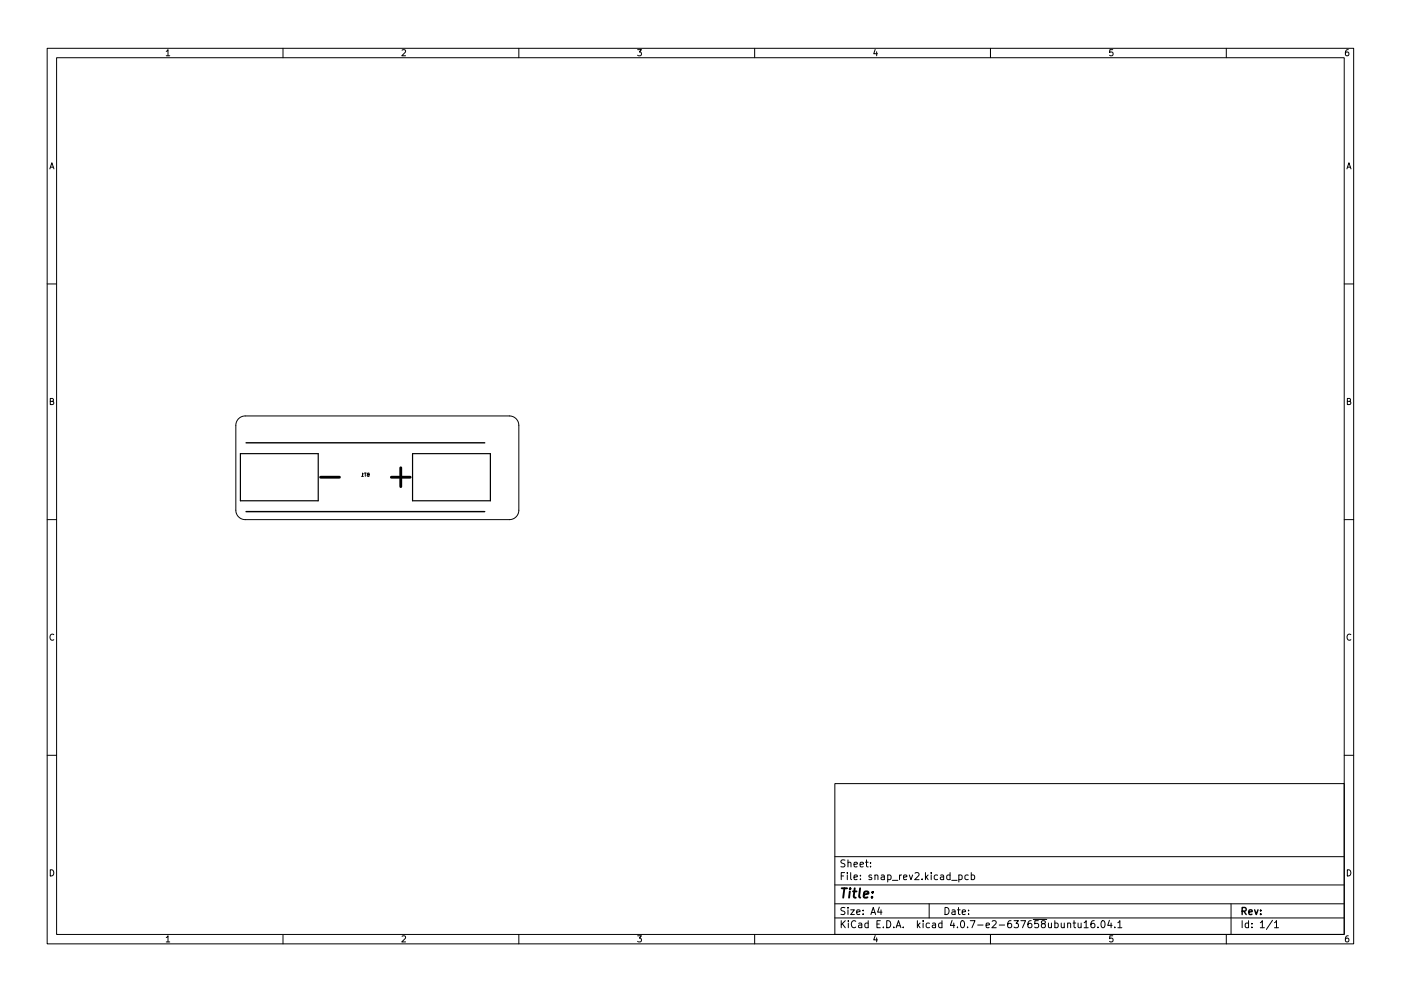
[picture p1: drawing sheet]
<svg xmlns="http://www.w3.org/2000/svg" width="297mm" height="210mm" viewBox="0 0 297 210" stroke-linecap="round" stroke-linejoin="round" font-family="sans-serif">
<g fill="none" stroke="#000" stroke-width=".21">
<path d="M10 10.2h277v190.1h-277zM12 12.2h273v186.1h-273zM35.2 10.9l.4-.4v1.3M35.2 11.8h.8M60 10.2v2M85.2 10.7l.5-.2 .3 .4-.8 .9h.8M110 10.2v2M135.2 10.5h.8l-.4 .5 .3 .2v.5l-.2 .1-.5-.1M160 10.2v2M185.6 10.5l-.4 .9h.9M185.9 11v.8M210 10.2v2"/>
<path d="M235.9 10.5h-.6l-.1 .7 .7-.1v.6l-.2 .1-.5-.1M260 10.2v2M285.9 10.5l-.4 .1-.2 .2-.1 .8 .3 .2 .4-.1v-.6l-.4-.1-.3 .3M10.6 35.8l.4-1.3 .4 1.3M10.7 35.5h.6M285.6 35.8l.4-1.3 .4 1.3M285.7 35.5h.6M10 60.2h2M285 60.2h2M10.7 85.2l.5-.1 .1-.4-.6-.2v1.3h.5l.2-.4-.3-.2M50.6 88.8l.6-.4 .8-.2h56a2 2 0 0 1 2 2v18a2 2 0 0 1-2 2h-56a2 2 0 0 1-2-2v-18l.2-.8zM285.7 85.2l.5-.1 .1-.4-.6-.2v1.3h.5l.2-.4-.3-.2"/>
<path d="M10 110.2h2M76.7 101.1h.4M77.1 100.6l-.2-.2v.7M77.3 100.4h.4M77.5 100.4v.7M78 100.7l-.1 .1 .1 .3h.3v-.7h-.4l.1 .3h.3M285 110.2h2M11.4 134.7a.58 .58 0 0 0-.8 .5 .58 .58 0 0 0 .8 .5M286.4 134.7a.58 .58 0 0 0-.8 .5 .58 .58 0 0 0 .8 .5M10 160.2h2M177 166.3h108v32h-108zM285 160.2h2"/>
<path d="M10.7 184.5a.66 .66 0 0 1 .7 .7 .66 .66 0 0 1-.7 .6zM35.2 198.9l.4-.4v1.3M35.2 199.8h.8M60 198.3v2M85.2 198.7l.5-.2 .3 .4-.8 .9h.8M110 198.3v2M135.2 198.5h.8l-.4 .5 .3 .2v.5l-.2 .1-.5-.1M160 198.3v2M177 194.8h108M177 191.8h108M177 187.8h108M177 181.8h108"/>
<path d="M178.4 195.3v1.5M178.4 185.8h.5M178.6 196l.6 .8M179.1 185.1h-.7v1.5M179.1 192.6l-.5-.1-.2 .2v.4l.6 .3 .1 .3-.2 .3h-.6M179.1 182.5l-.5-.1-.2 .2v.4l.6 .3 .1 .3-.2 .3h-.6M179.2 195.3l-.8 .9M179.6 185.1v.2M179.6 185.6v1M179.8 192.5v.2M179.8 183.1l.2-.2 .4 .1v.9M179.8 182.4v1.5"/>
<path d="M179.8 193v1M179.9 195.3v.2M179.9 195.8v1M180.4 193h.7l-.7 1h.7M180.4 185.1v1.3l.2 .2M181.1 186.1l.7-.1-.1-.3-.4-.1-.2 .2v.8h.6M181.1 183.4l.7-.1-.1-.3-.4-.1-.2 .2v.8h.6M181.4 195.5a.71 .71 0 0 0-1 .5 .71 .71 0 0 0 .7 .8l.3-.1M181.6 193.5l.8-.1-.1-.3-.4-.1-.3 .2 .1 .8h.6M182.1 195.9h.5l.1 .9M182.4 183.4l.7-.1-.1-.3-.4-.1-.2 .2v.8h.6M182.4 186.5v.1"/>
<path d="M182.4 185.7v.1M182.7 196.2l-.5 .1-.2 .2 .2 .3h.5M183 193.9v.1M183 193.1v.1M183.5 182.9h.6M183.7 182.4v1.3l.4 .2M184.1 195.9l-.5-.1-.2 .3 .1 .7h.6M184.1 195.3v1.5M184.6 183.8v.1M184.6 183v.1M184.6 194l.5-1.5 .5 1.5M184.8 185.7l-.4-.1-.2 .2 .1 .3 .5 .1v.4h-.6"/>
<path d="M184.8 193.6h.7M185.5 185.8l.2-.2 .4 .1v.9M185.5 185.6v1M185.6 198.5l-.4 .9h.9M185.9 199v.8M185.9 196h.5M186.4 192.5l-.3 1h.9M186.6 195.3h-.7v1.5h.7M186.8 193v1M186.9 185.7h.5l.1 .9M187.3 196.7v.1M187.5 186l-.5 .1-.2 .2 .2 .3h.5"/>
<path d="M188 195.3a.76 .76 0 0 1 .9 .8 .76 .76 0 0 1-.9 .7zM188.2 185.7l.4-.1 .3 .3-.1 .7h-.6M188.2 185.6v1.5M189.2 186.8h1.2M189.5 196.7v.1M190 196.8l.5-1.5 .5 1.5M190.1 196.4h.8M190.7 185.6v1M191.1 185.6l-.4 .3M191.5 196.7v.1M191.6 186.1l.7-.1-.1-.3-.4-.1-.2 .2v.8h.6M192.8 185.6l.3 1 .4-1"/>
<path d="M194 185.3l.6-.2 .3 .5-1 1h1M194.5 195.3v1.5M194.6 196.3l.5 .5M195.1 195.8l-.6 .6M195.5 186.5v.1M195.7 195.3v.2M195.7 195.8v1M196.2 185.1v1.5M196.4 186.1l.4 .5M196.8 185.6l-.6 .6M197 191.8v3M197.1 195.9l-.5-.1-.2 .3 .1 .7h.6"/>
<path d="M197.4 185.1v.2M197.4 185.6v1M197.7 195.9h.6l.1 .9M198.4 196.2l-.5 .1-.3 .2 .3 .3h.5M198.8 185.7l-.4-.1-.3 .3 .1 .7h.6M199.4 185.7h.6l.1 .9M199.7 195.9l-.4-.1-.3 .3 .1 .7h.6M199.7 195.3v1.5M200.1 186l-.5 .1-.2 .2 .2 .3h.5M200.4 192.5a.76 .76 0 0 1 .8 .8 .76 .76 0 0 1-.8 .7zM201.4 185.7l-.4-.1-.3 .3 .2 .7h.5M201.4 185.1v1.5"/>
<path d="M201.8 186.8h1.1M201.9 193.1h.5l.1 .9M201.9 195.3l-.4 1h.9M202.2 195.8v1M202.5 193.4l-.5 .1-.2 .2 .2 .3h.5M203 196.7v.1M203 193h.6M203.2 192.5v1.3l.4 .2M203.3 185.7l.4-.1 .3 .3-.1 .7h-.6M203.3 185.6v1.5M203.9 195.4l.1-.1a.8 .8 0 0 1 .5 .8 .8 .8 0 0 1-.5 .7 1 1 0 0 1-.1-1.4zM204 193.5l.7-.1-.1-.3-.4-.1-.2 .2 .1 .8h.5"/>
<path d="M205.1 196.7v.1M205.3 185.7l-.4-.1-.3 .3 .1 .7h.6M205.4 193.9v.1M205.4 193.1v.1M205.7 195.3h1l-.6 1.5M205.9 185.7l.5-.1 .2 .3-.1 .7h-.6M205.9 185.1v1.5M207.3 196.3h1.1M209.1 196.3l.7-.1-.1-.3-.4-.1-.2 .2v.8h.6M210 198.3v2M210.4 195.5l.5-.2 .3 .5-.9 1h.9M211.9 196.3h1.1"/>
<path d="M214.4 195.3l-.5 .1a1.01 1.01 0 0 0 0 1.4l.5-.1 .1-.5-.3-.3h-.3l-.3 .3M215 195.3h.9l-.5 .6 .5 .1v.7l-.3 .1-.6-.1M216.4 195.3h1l-.6 1.5M218.6 195.3l-.4 .1a1.01 1.01 0 0 0 0 1.4l.5-.1 .1-.5-.3-.3h-.3l-.3 .3M219.1 195.1h2.8M220.1 195.3h-.7v.7l.2-.1 .5 .1 .1 .2-.1 .5-.2 .1-.5-.1M221.1 196l-.3-.3 .1-.2 .2-.2 .4 .1 .1 .4-.7 .2-.1 .3 .1 .4 .2 .1h.4l.1-.3v-.4l-.2-.1M222.3 195.8l.1 1h.3l.2-.1M222.9 195.8v1M223.6 195.9l.5-.1 .3 .3-.2 .7h-.6M223.6 195.3v1.5M225 195.8l.1 1h.3l.2-.1"/>
<path d="M225.6 195.8v1M226.4 196l.2-.2 .3 .1 .1 .9M226.4 195.8v1M227.5 195.8h.6M227.7 195.3v1.3l.4 .2M228.6 195.8v1h.4l.2-.1M229.2 195.8v1M229.9 195.8l.4-.5v1.5M229.9 196.8h.8M232 195.3l-.4 .1a1.01 1.01 0 0 0 0 1.4l.5-.1v-.5l-.2-.3h-.3l-.3 .3M232.8 196.7v.1M233.6 195.4l.2-.1a.8 .8 0 0 1 .5 .8 .8 .8 0 0 1-.5 .7 1 1 0 0 1-.2-1.4z"/>
<path d="M235.2 195.3l-.3 1h.9M235.6 195.8v1M235.9 198.5h-.6l-.1 .7 .7-.1v.6l-.2 .1-.5-.1M236.4 196.7v.1M237 195.8l.4-.5v1.5M237 196.8h.9M260 198.3v2M261 191.8v6.5M263.4 195.3v1.5M264.7 195.9l-.4-.1-.3 .3 .1 .7h.6M264.7 195.3v1.5M265.4 196.7v.1"/>
<path d="M265.4 195.9v.1M267.2 195.8l.4-.5v1.5M267.2 196.8h.9M269.8 195.3l-1.3 1.9M270.2 195.8l.4-.5v1.5M270.2 196.8h.9M285.7 184.5a.66 .66 0 0 1 .7 .7 .66 .66 0 0 1-.7 .6zM285.9 198.5l-.4 .1-.2 .3-.1 .7 .3 .2 .4-.1v-.6l-.4-.1-.3 .3"/>
</g>
<path d="M52.2 93.9h50.6M52.2 108.5h50.6M263.4 193.3l.7-.1 .1-.2-.1-.3-.7-.2v1.5M263.7 193.3l.5 .7M264.8 193.5l.7-.1-.1-.3-.4-.1-.2 .2 .1 .8h.5M266 193l.4 1 .3-1M267.3 193.9v.1M267.3 193.1v.1" fill="none" stroke="#000" stroke-width=".3"/>
<path d="M178.5 188.5h1.1M179 188.5l-.2 2M180.2 189.1l-.2 1.4M180.3 188.5l-.1 .2M180.8 189.1h.8M181.2 188.5l-.2 1.7 .1 .2 .3 .1M182.4 188.5l-.3 1.7 .3 .3M183.1 189.8l1-.2v-.4h-.8l-.2 1 .2 .3 .6-.1M184.9 190.3v.2M185 189.2v.2" fill="none" stroke="#000" stroke-width=".4"/>
<path d="M51 96.2h16.5v10h-16.5zM87.5 96.2h16.5v10h-16.5z" fill="none" stroke="#000" stroke-width=".25"/>
<path d="M85 99.2v4M68 101.2h4M83 101.2h4" fill="none" stroke="#000" stroke-width=".6"/>
</svg>
